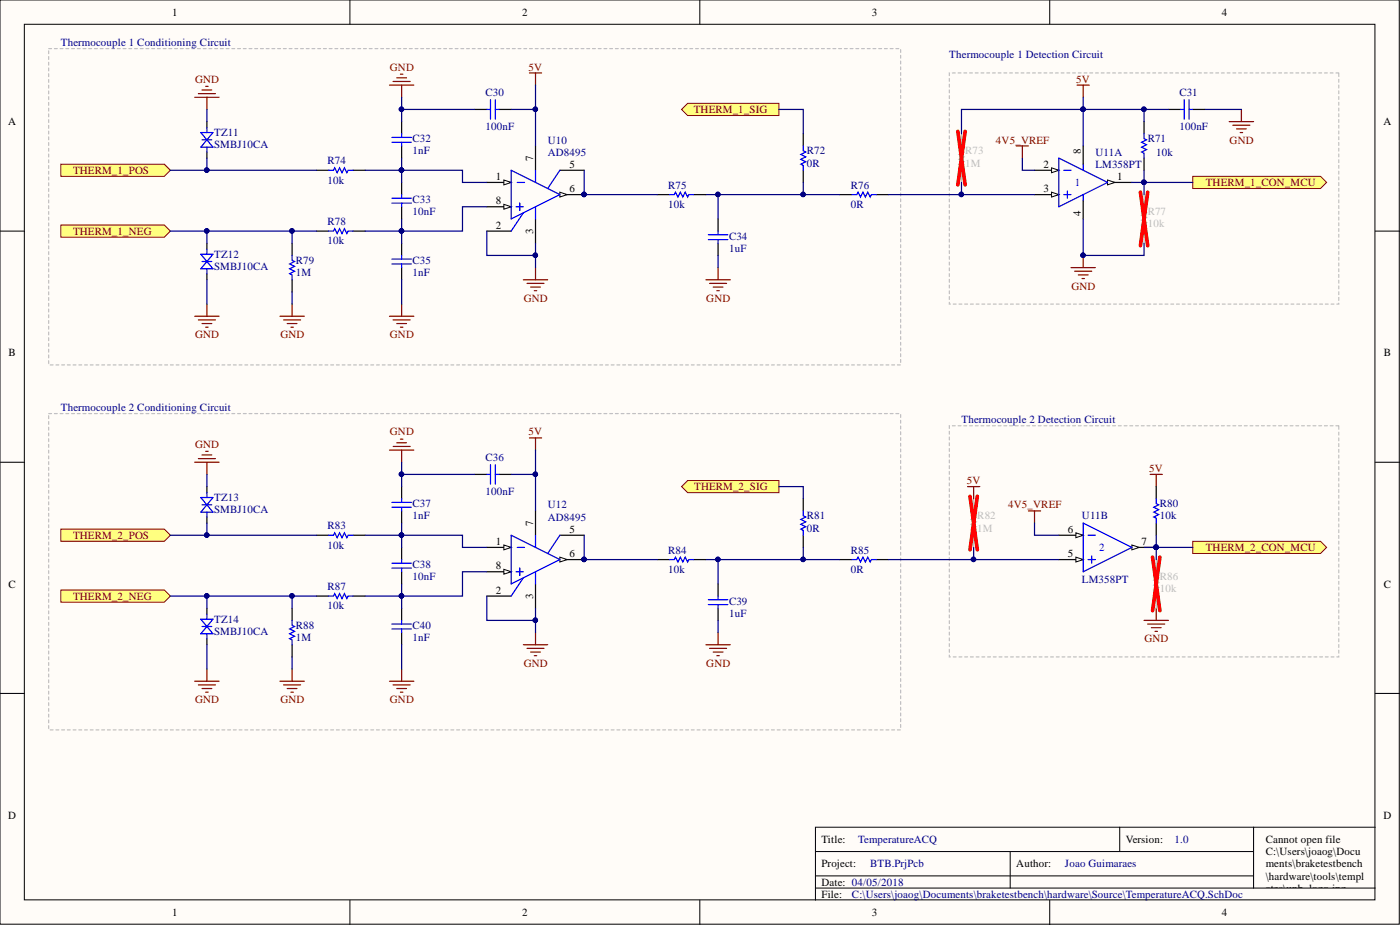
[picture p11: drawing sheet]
<svg xmlns="http://www.w3.org/2000/svg" width="292mm" height="193mm" viewBox="0 0 292 193" stroke-linecap="round" stroke-linejoin="round" font-family="sans-serif">
<defs><g id="words">
<g font-size="2.3">
<text x="35.9" y="3.3">1</text>
<text x="108.9" y="3.3">2</text>
<text x="181.9" y="3.3">3</text>
<text x="255" y="3.3">4</text>
<text x="1.7" y="26.1">A</text>
<text x="288.6" y="26.1">A</text>
<text x="111.2" y="33.5" transform="rotate(-90 111.2 33.5)">7</text>
<text x="118.8" y="35">5</text>
<text x="217.7" y="35">2</text>
<text x="225.5" y="32.2" transform="rotate(-90 225.5 32.2)">8</text>
<text x="103.4" y="37.6">1</text>
<text x="118.8" y="40.1">6</text>
<text x="217.7" y="40.1">3</text>
<text x="233.1" y="37.6">1</text>
<text x="103.4" y="42.6">8</text>
<text x="103.4" y="47.7">2</text>
<text x="225.5" y="45.1" transform="rotate(-90 225.5 45.1)">4</text>
<text x="111.2" y="48.9" transform="rotate(-90 111.2 48.9)">3</text>
<text x="1.8" y="74.4">B</text>
<text x="288.7" y="74.4">B</text>
<text x="103.4" y="113.7">1</text>
<text x="111.2" y="109.6" transform="rotate(-90 111.2 109.6)">7</text>
<text x="118.8" y="111.2">5</text>
<text x="222.8" y="111.2">6</text>
<text x="238.2" y="113.7">7</text>
<text x="103.4" y="118.8">8</text>
<text x="118.8" y="116.2">6</text>
<text x="222.8" y="116.2">5</text>
<text x="1.8" y="122.6">C</text>
<text x="103.4" y="123.8">2</text>
<text x="111.2" y="125" transform="rotate(-90 111.2 125)">3</text>
<text x="288.7" y="122.6">C</text>
<text x="1.7" y="170.8">D</text>
<text x="288.6" y="170.8">D</text>
<text x="171.4" y="175.9">Title:</text>
<text x="234.9" y="175.9">Version:</text>
<text x="264.1" y="175.9">Cannot open file</text>
<text x="264.1" y="178.4">C:\Users\joaog\Docu</text>
<text x="171.4" y="180.9">Project:</text>
<text x="171.4" y="184.8">Date: 04/05/2018</text>
<text x="212" y="180.9">Author:</text>
<text x="264.1" y="180.9">ments\braketestbench</text>
<text x="264.1" y="183.5">\hardware\tools\templ</text>
<text x="35.9" y="191.1">1</text>
<text x="108.9" y="191.1">2</text>
<text x="171.4" y="187.3">File:</text>
<text x="181.9" y="191.1">3</text>
<text x="255" y="191.1">4</text>
<text x="264.1" y="186">ates\unb_logo.jpg</text>
</g>
<g font-size="2.3" fill="#000080">
<text x="12.7" y="9.6">Thermocouple 1 Conditioning Circuit</text>
<text x="198.1" y="12.2">Thermocouple 1 Detection Circuit</text>
<text x="101.3" y="20">C30</text>
<text x="246.1" y="20">C31</text>
<text x="44.7" y="28.4">TZ11</text>
<text x="86.1" y="29.7">C32</text>
<text x="101.3" y="27.1">100nF</text>
<text x="114.3" y="29.9">U10</text>
<text x="239.5" y="29.7">R71</text>
<text x="246.1" y="27.1">100nF</text>
<text x="44.7" y="31">SMBJ10CA</text>
<text x="68.3" y="34.3">R74</text>
<text x="86.1" y="32.2">1nF</text>
<text x="114.3" y="32.5">AD8495</text>
<text x="168.4" y="32.2">R72</text>
<text x="168.4" y="34.8">0R</text>
<text x="228.5" y="32.5">U11A</text>
<text x="228.5" y="35">LM358PT</text>
<text x="241.2" y="32.5">10k</text>
<text x="68.3" y="38.3">10k</text>
<text x="139.4" y="39.3">R75</text>
<text x="177.5" y="39.3">R76</text>
<text x="68.3" y="46.9">R78</text>
<text x="86.1" y="42.4">C33</text>
<text x="86.1" y="44.9">10nF</text>
<text x="139.4" y="43.4">10k</text>
<text x="177.5" y="43.4">0R</text>
<text x="44.7" y="53.8">TZ12</text>
<text x="68.3" y="51">10k</text>
<text x="152.1" y="50">C34</text>
<text x="152.1" y="52.5">1uF</text>
<text x="44.7" y="56.3">SMBJ10CA</text>
<text x="61.7" y="55.1">R79</text>
<text x="61.7" y="57.6">1M</text>
<text x="86.1" y="55.1">C35</text>
<text x="86.1" y="57.6">1nF</text>
<text x="12.7" y="85.8">Thermocouple 2 Conditioning Circuit</text>
<text x="200.6" y="88.3">Thermocouple 2 Detection Circuit</text>
<text x="101.3" y="96.2">C36</text>
<text x="44.7" y="104.6">TZ13</text>
<text x="44.7" y="107.1">SMBJ10CA</text>
<text x="86.1" y="105.8">C37</text>
<text x="101.3" y="103.3">100nF</text>
<text x="114.3" y="106.1">U12</text>
<text x="242" y="105.8">R80</text>
<text x="68.3" y="110.4">R83</text>
<text x="86.1" y="108.4">1nF</text>
<text x="114.3" y="108.6">AD8495</text>
<text x="168.4" y="108.4">R81</text>
<text x="168.4" y="110.9">0R</text>
<text x="225.7" y="108.4">U11B</text>
<text x="242" y="108.4">10k</text>
<text x="68.3" y="114.5">10k</text>
<text x="86.1" y="118.5">C38</text>
<text x="139.4" y="115.5">R84</text>
<text x="139.4" y="119.5">10k</text>
<text x="177.5" y="115.5">R85</text>
<text x="177.5" y="119.5">0R</text>
<text x="68.3" y="123.1">R87</text>
<text x="86.1" y="121.1">10nF</text>
<text x="225.7" y="121.6">LM358PT</text>
<text x="44.7" y="129.9">TZ14</text>
<text x="61.7" y="131.2">R88</text>
<text x="68.3" y="127.1">10k</text>
<text x="86.1" y="131.2">C40</text>
<text x="152.1" y="126.1">C39</text>
<text x="152.1" y="128.7">1uF</text>
<text x="44.7" y="132.5">SMBJ10CA</text>
<text x="61.7" y="133.7">1M</text>
<text x="86.1" y="133.7">1nF</text>
<text x="179" y="175.9">TemperatureACQ</text>
<text x="245" y="175.9">1.0</text>
<text x="181.6" y="180.9">BTB.PrjPcb</text>
<text x="222.2" y="180.9">Joao Guimaraes</text>
<text x="177.8" y="187.3">C:\Users\joaog\Documents\braketestbench\hardware\Source\TemperatureACQ.SchDoc</text>
</g>
<g font-size="2.3" fill="#800000">
<text x="40.7" y="17.2">GND</text>
<text x="81.3" y="14.7">GND</text>
<text x="110.3" y="14.7">5V</text>
<text x="224.6" y="17.2">5V</text>
<text x="144.7" y="23.6">THERM_1_SIG</text>
<text x="207.8" y="29.9">4V5_VREF</text>
<text x="256.6" y="29.9">GND</text>
<text x="15.2" y="36.3">THERM_1_POS</text>
<text x="251.6" y="38.8">THERM_1_CON_MCU</text>
<text x="15.2" y="49">THERM_1_NEG</text>
<text x="109.3" y="62.9">GND</text>
<text x="147.4" y="62.9">GND</text>
<text x="223.5" y="60.4">GND</text>
<text x="40.7" y="70.5">GND</text>
<text x="58.5" y="70.5">GND</text>
<text x="81.3" y="70.5">GND</text>
<text x="40.7" y="93.4">GND</text>
<text x="81.3" y="90.9">GND</text>
<text x="110.3" y="90.9">5V</text>
<text x="201.7" y="101">5V</text>
<text x="239.8" y="98.5">5V</text>
<text x="144.8" y="102.3">THERM_2_SIG</text>
<text x="210.3" y="106.1">4V5_VREF</text>
<text x="15.2" y="112.4">THERM_2_POS</text>
<text x="251.6" y="115">THERM_2_CON_MCU</text>
<text x="15.2" y="125.1">THERM_2_NEG</text>
<text x="238.8" y="134">GND</text>
<text x="109.3" y="139.1">GND</text>
<text x="147.4" y="139.1">GND</text>
<text x="40.7" y="146.7">GND</text>
<text x="58.5" y="146.7">GND</text>
<text x="81.3" y="146.7">GND</text>
</g>
<g font-size="2.3" fill="#bfbebc">
<text x="201.4" y="32.2">R73</text>
<text x="201.4" y="34.8">1M</text>
<text x="239.5" y="44.9">R77</text>
<text x="239.5" y="47.5">10k</text>
<text x="203.9" y="108.4">R82</text>
<text x="203.9" y="110.9">1M</text>
<text x="242" y="121.1">R86</text>
<text x="242" y="123.6">10k</text>
</g>
<g font-size="2.3" fill="#00f">
<text x="224.2" y="38.8">1</text>
<text x="229.3" y="115">2</text>
</g>
</g></defs>
<g fill="#fffcf8" stroke="#000" stroke-width=".21">
<path d="M0 0h291.9v192.8h-291.9z"/>
<path d="M5.1 5.1h281.8v182.6h-281.8z"/>
</g>
<g fill="none" stroke="#000" stroke-width=".21">
<path d="M73 0v5.1M146 0v5.1M219 0v5.1M0 48.2h5.1M286.9 48.2h5.1M0 96.4h5.1M286.9 96.4h5.1M0 144.7h5.1M286.9 144.7h5.1M170.1 177.6h91.5M210.8 177.6v7.7M233.6 172.6v5"/>
<path d="M261.6 172.6h-91.5v15.2M286.9 172.6h-25.3v12.7M73 187.8v5.1M146 187.8v5.1M170.1 185.3h116.8M170.1 182.7h91.5M219 187.8v5.1"/>
</g>
<g fill="none" stroke="#800000" stroke-width=".25">
<path d="M81.3 17.8h5M82 17h3.6M82.8 16.2h2M83.5 15.5h.6M83.8 17.8v2.5M110.5 15.2h2.5M111.7 15.2v2.6M109.2 58.4h5.1M110 59.1h3.5M110.7 59.9h2M111.7 55.8v2.6M58.4 66h5.1"/>
<path d="M59.2 66.7h3.5M59.9 67.5h2.1M60.7 68.3h.5M60.9 63.4v2.6M81.3 66h5M82 66.7h3.6M82.8 67.5h2M83.5 68.3h.6M83.8 63.4v2.6M111.5 60.6h.5"/>
</g>
<g fill="#ffff80" stroke="#800000" stroke-width=".21">
<path d="M12.7 34.3h21.6l1.3 1.2-1.3 1.3h-21.6z" fill-rule="evenodd"/>
<path d="M12.7 46.9h21.6l1.3 1.3-1.3 1.3h-21.6z" fill-rule="evenodd"/>
<path d="M142.2 22.8l1.3-1.2h19v2.5h-19z" fill-rule="evenodd"/>
</g>
<path d="M10.2 10.1h177.7v66h-177.7v-66" fill="none" stroke="#c0c0c0" stroke-width=".25" stroke-dasharray=".6 .6"/>
<g fill="none" stroke="#800000" stroke-width=".25">
<path d="M41.4 19.5h3.5M42.2 18.8h2M42.9 18h.5M224.7 17.8h2.6M226 17.8v2.5M40.6 20.3h5.1M43.2 20.3v2.5M212 30.4h2.6M213.3 30.4v2.6M223.5 55.8h5M224.2 56.6h3.6M225 57.3h2"/>
<path d="M225.7 58.1h.6M226 53.3v2.5M40.6 66h5.1M41.4 66.7h3.5M42.2 67.5h2M42.9 68.3h.5M43.2 63.4v2.6"/>
</g>
<circle cx="226" cy="53.2" r=".47" fill="#000080" stroke="#000080" stroke-width=".21"/>
<path d="M248.9 36.8h26.6l1.3 1.3-1.3 1.2h-26.6z" fill-rule="evenodd" fill="#ffff80" stroke="#800000" stroke-width=".21"/>
<path d="M256.5 25.4h5.1M257.2 26.1h3.6M258 26.9h2M258.8 27.7h.5M259 22.8v2.6" fill="none" stroke="#800000" stroke-width=".25"/>
<g fill="#ffff80" stroke="#800000" stroke-width=".21">
<path d="M12.7 110.4h21.6l1.3 1.3-1.3 1.2h-21.6z" fill-rule="evenodd"/>
<path d="M12.7 123.1h21.6l1.3 1.3-1.3 1.2h-21.6z" fill-rule="evenodd"/>
</g>
<path d="M10.2 86.3h177.7v66h-177.7v-66" fill="none" stroke="#c0c0c0" stroke-width=".25" stroke-dasharray=".6 .6"/>
<path d="M147.3 58.4h5.1M148 59.1h3.6M148.8 59.9h2M149.8 55.8v2.6M149.6 60.6h.5" fill="none" stroke="#800000" stroke-width=".25"/>
<g fill="none" stroke="#000" stroke-width=".25">
<path d="M43.2 25.4v1.2M43.2 31.7v1.3M66 35.5h2.6M73.6 35.5h2.6M83.8 25.4v2.5M83.8 30.4v2.6M83.8 38.1v2.5M99 22.8h2.6M104.1 22.8h2.6M167.6 27.9v2.5M167.6 35.5v2.6M238.7 25.4v2.5"/>
<path d="M238.7 33v2.5M243.8 22.8h2.5M248.9 22.8h2.5M43.2 50.7v1.3M43.2 57.1v1.3M60.9 50.7v2.6M60.9 58.4v2.5M66 48.2h2.6M73.6 48.2h2.6M83.8 43.1v2.6M101.6 43.1h5.1M137.1 40.6h2.6"/>
<path d="M144.7 40.6h2.6M149.8 45.7v2.5M149.8 50.7v2.6"/>
</g>
<g fill="none" stroke="#00f" stroke-width=".25">
<path d="M41.9 27.7h2.5l-2.5 3h2.5zM42.2 29.2h2M43.2 26.6v1.1M43.2 30.7v1M68.6 35.5h1l.2-.5 .5 1 .5-1 .6 1 .5-1 .5 1 .2-.5h1M81.8 28.7h4M81.8 29.7h4M83.8 27.9v.8M83.8 29.7v.7M101.6 22.8h.7M102.3 20.8v4.1M103.4 20.8v4.1"/>
<path d="M103.4 22.8h.7M167.6 30.4v1.1l.5 .2-1 .5 1 .5-1 .5 1 .5-1 .6 .5 .2v1M238.7 27.9v1l.5 .3-1 .5 1 .5-1 .5 1 .5-1 .5 .5 .3v1M246.3 22.8h.8M247.1 20.8v4.1M248.1 22.8h.8M248.1 20.8v4.1M41.9 53h2.5l-2.5 3.1h2.5zM42.2 54.6h2M43.2 52v1M43.2 56.1v1M60.9 53.3v1l.6 .3-1.1 .5 1.1 .5-1.1 .5 1.1 .5-1.1 .5 .5 .2v1.1"/>
<path d="M68.6 48.2h1l.2-.5 .5 1 .5-1 .6 1 .5-1 .5 1 .2-.5h1M81.8 41.4h4M81.8 42.4h4M83.8 40.6v.8M83.8 42.4v.7M139.7 40.6h1l.2-.5 .5 1 .5-1 .6 1 .5-1 .5 1 .2-.5h1M147.8 49h4.1M147.8 50h4.1M149.8 48.2v.8M149.8 50v.7"/>
</g>
<path d="M200.6 27.9v3.6l.5 .2-1 .5 1 .5-1 .5 1 .5-1 .6 .5 .2v3.6M238.7 40.6v3.6l.5 .2-1 .5 1 .5-1 .5 1 .5-1 .5 .5 .3v3.5" fill="none" stroke="#bfbebc" stroke-width=".25"/>
<path d="M199.8 27.4l1.6 11.2M201.4 27.4l-1.6 11.2M237.9 40.1l1.6 11.2M239.5 40.1l-1.6 11.2" fill="none" stroke="#f00" stroke-width=".76"/>
<path d="M105.1 42.6l1.6 .5-1.6 .5z" fill="#fffcf8"/>
<path d="M105.1 42.6l1.6 .5-1.6 .5z" fill="none" stroke="#000" stroke-width=".21"/>
<path d="M101.6 38.1h5.1" fill="none" stroke="#000" stroke-width=".25"/>
<path d="M105.1 37.6l1.6 .5-1.6 .5z" fill="#fffcf8"/>
<path d="M105.1 37.6l1.6 .5-1.6 .5z" fill="none" stroke="#000" stroke-width=".21"/>
<path d="M116.8 40.6h5.1" fill="none" stroke="#000" stroke-width=".25"/>
<path d="M116.8 40.1l1.5 .5-1.5 .5z" fill="#fffcf8"/>
<path d="M116.8 40.1l1.5 .5-1.5 .5z" fill="none" stroke="#000" stroke-width=".21"/>
<circle cx="121.9" cy="40.6" r=".47" fill="#000080" stroke="#000080" stroke-width=".21"/>
<path d="M111.7 30.4v5.1M116.8 35.5h5.1M83.8 50.7v2.6M83.8 55.8v2.6M101.6 48.2h5.1M111.7 45.7v5" fill="none" stroke="#000" stroke-width=".25"/>
<path d="M106.7 35.5l10.1 5.1-10.1 5.1zM107.9 38.1h1.5M111.7 35.5v2.6M116.8 35.5l-2.5 3.8M81.8 54h4M81.8 55.1h4M83.8 53.3v.7M83.8 55.1v.7M107.7 43.1h1.5M108.4 42.4v1.5M109.2 44.4l-2.5 3.8M111.7 43.1v2.6" fill="none" stroke="#00f" stroke-width=".25"/>
<g fill="none" stroke="#800000" stroke-width=".25">
<path d="M81.3 93.9h5M82 93.1h3.6M82.8 92.4h2M83.5 91.6h.6M83.8 93.9v2.5M110.5 91.4h2.5M111.7 91.4v2.5M60.9 139.6v2.5M83.8 139.6v2.5M109.2 134.5h5.1M110 135.3h3.5M110.7 136h2"/>
<path d="M111.5 136.8h.5M111.7 132v2.5M58.4 142.1h5.1M59.2 142.9h3.5M59.9 143.6h2.1M60.7 144.4h.5M81.3 142.1h5M82 142.9h3.6M82.8 143.6h2M83.5 144.4h.6"/>
</g>
<path d="M142.2 101.5l1.3-1.3h19v2.6h-19z" fill-rule="evenodd" fill="#ffff80" stroke="#800000" stroke-width=".21"/>
<g fill="none" stroke="#800000" stroke-width=".25">
<path d="M40.6 96.4h5.1M41.4 95.7h3.5M42.2 94.9h2M42.9 94.1h.5M43.2 96.4v2.6M43.2 139.6v2.5M147.3 134.5h5.1M148 135.3h3.6M148.8 136h2M149.6 136.8h.5M149.8 132v2.5M40.6 142.1h5.1"/>
<path d="M41.4 142.9h3.5M42.2 143.6h2M42.9 144.4h.5"/>
</g>
<g fill="none" stroke="#000" stroke-width=".25">
<path d="M99 99h2.6M104.1 99h2.6M43.2 101.5v1.3M43.2 107.9v1.2M66 111.7h2.6M73.6 111.7h2.6M83.8 101.5v2.5M83.8 106.6v2.5M83.8 114.2v2.5M83.8 119.3v2.5M101.6 119.3h5.1M137.1 116.7h2.6"/>
<path d="M144.7 116.7h2.6M167.6 104v2.6M167.6 111.7v2.5M43.2 126.9v1.3M43.2 133.2v1.3M60.9 126.9v2.5M60.9 134.5v2.5M66 124.4h2.6M73.6 124.4h2.6M149.8 121.8v2.6M149.8 126.9v2.5"/>
</g>
<g fill="none" stroke="#00f" stroke-width=".25">
<path d="M101.6 99h.7M102.3 96.9v4.1M103.4 96.9v4.1M103.4 99h.7M41.9 103.8h2.5l-2.5 3h2.5zM42.2 105.3h2M43.2 102.8v1M43.2 106.8v1.1M68.6 111.7h1l.2-.5 .5 1 .5-1 .6 1 .5-1 .5 1 .2-.5h1M81.8 104.8h4M81.8 105.8h4M81.8 117.5h4"/>
<path d="M81.8 118.5h4M83.8 104v.8M83.8 105.8v.8M83.8 116.7v.8M83.8 118.5v.8M139.7 116.7h1l.2-.5 .5 1 .5-1 .6 1 .5-1 .5 1 .2-.5h1M167.6 106.6v1l.5 .3-1 .5 1 .5-1 .5 1 .5-1 .5 .5 .2v1.1M41.9 129.2h2.5l-2.5 3h2.5zM42.2 130.7h2M43.2 128.2v1M43.2 132.2v1M60.9 129.4v1l.6 .3-1.1 .5 1.1 .5-1.1 .5 1.1 .5-1.1 .5 .5 .3v1"/>
<path d="M68.6 124.4h1l.2-.6 .5 1.1 .5-1.1 .6 1.1 .5-1.1 .5 1.1 .2-.5h1M147.8 125.1h4.1M147.8 126.1h4.1M149.8 124.4v.7M149.8 126.1v.8"/>
</g>
<path d="M105.1 118.8l1.6 .5-1.6 .5z" fill="#fffcf8"/>
<path d="M105.1 118.8l1.6 .5-1.6 .5z" fill="none" stroke="#000" stroke-width=".21"/>
<path d="M101.6 114.2h5.1" fill="none" stroke="#000" stroke-width=".25"/>
<path d="M105.1 113.7l1.6 .5-1.6 .5z" fill="#fffcf8"/>
<path d="M105.1 113.7l1.6 .5-1.6 .5z" fill="none" stroke="#000" stroke-width=".21"/>
<path d="M116.8 116.7h5.1" fill="none" stroke="#000" stroke-width=".25"/>
<path d="M116.8 116.2l1.5 .5-1.5 .5z" fill="#fffcf8"/>
<path d="M116.8 116.2l1.5 .5-1.5 .5z" fill="none" stroke="#000" stroke-width=".21"/>
<circle cx="121.9" cy="116.7" r=".47" fill="#000080" stroke="#000080" stroke-width=".21"/>
<path d="M111.7 106.6v5.1M116.8 111.7h5.1M83.8 126.9v2.5M83.8 132v2.5M101.6 124.4h5.1M111.7 121.8v5.1" fill="none" stroke="#000" stroke-width=".25"/>
<path d="M106.7 111.7l10.1 5-10.1 5.1zM107.7 119.3h1.5M107.9 114.2h1.5M108.4 118.5v1.5M111.7 111.7v2.5M111.7 119.3v2.5M116.8 111.7l-2.5 3.8M81.8 130.2h4M81.8 131.2h4M83.8 129.4v.8M83.8 131.2v.8M109.2 120.5l-2.5 3.9" fill="none" stroke="#00f" stroke-width=".25"/>
<path d="M240 99h2.5M241.2 99v2.5M214.6 106.6h2.5M215.8 106.6v2.5M238.7 129.4h5.1M239.5 130.2h3.5M240.2 131h2.1M241 131.7h.5M241.2 126.9v2.5" fill="none" stroke="#800000" stroke-width=".25"/>
<path d="M248.9 112.9h26.6l1.3 1.3-1.3 1.3h-26.6z" fill-rule="evenodd" fill="#ffff80" stroke="#800000" stroke-width=".21"/>
<path d="M203.1 104v3.6l.6 .3-1.1 .5 1.1 .5-1.1 .5 1.1 .5-1.1 .5 .5 .2v3.6M241.2 116.7v3.6l.5 .2-1 .6 1 .5-1 .5 1 .5-1 .5 .5 .2v3.6" fill="none" stroke="#bfbebc" stroke-width=".25"/>
<path d="M202.4 103.5l1.5 11.2M203.9 103.5l-1.5 11.2M240.5 116.2l1.5 11.2M242 116.2l-1.5 11.2" fill="none" stroke="#f00" stroke-width=".76"/>
<path d="M231.1 38.1h5.1M241.2 101.5v2.5M241.2 109.1v2.6" fill="none" stroke="#000" stroke-width=".25"/>
<path d="M241.2 104v1.1l.5 .2-1 .5 1 .5-1 .5 1 .5-1 .6 .5 .2v1" fill="none" stroke="#00f" stroke-width=".25"/>
<path d="M231.1 37.6l1.5 .5-1.5 .5z" fill="#fffcf8"/>
<path d="M231.1 37.6l1.5 .5-1.5 .5z" fill="none" stroke="#000" stroke-width=".21"/>
<path d="M215.8 40.6h5.1" fill="none" stroke="#000" stroke-width=".25"/>
<path d="M219.4 40.1l1.5 .5-1.5 .5z" fill="#fffcf8"/>
<path d="M219.4 40.1l1.5 .5-1.5 .5z" fill="none" stroke="#000" stroke-width=".21"/>
<path d="M215.8 35.5h5.1" fill="none" stroke="#000" stroke-width=".25"/>
<path d="M219.4 35l1.5 .5-1.5 .5z" fill="#fffcf8"/>
<path d="M219.4 35l1.5 .5-1.5 .5z" fill="none" stroke="#000" stroke-width=".21"/>
<path d="M220.9 33l10.2 5.1-10.2 5zM221.9 35.5h1.6M222.7 39.8v1.6M226 34.3v1.2M221.9 40.6h1.6M226 40.6v1.3" fill="none" stroke="#00f" stroke-width=".25"/>
<path d="M226 30.4v3.9M226 41.9v3.8M236.2 114.2h5" fill="none" stroke="#000" stroke-width=".25"/>
<path d="M236.2 113.7l1.5 .5-1.5 .5z" fill="#fffcf8"/>
<path d="M236.2 113.7l1.5 .5-1.5 .5z" fill="none" stroke="#000" stroke-width=".21"/>
<circle cx="241.2" cy="114.2" r=".47" fill="#000080" stroke="#000080" stroke-width=".21"/>
<path d="M220.9 116.7h5.1" fill="none" stroke="#000" stroke-width=".25"/>
<path d="M224.5 116.2l1.5 .5-1.5 .5z" fill="#fffcf8"/>
<path d="M224.5 116.2l1.5 .5-1.5 .5z" fill="none" stroke="#000" stroke-width=".21"/>
<path d="M220.9 111.7h5.1" fill="none" stroke="#000" stroke-width=".25"/>
<path d="M224.5 111.2l1.5 .5-1.5 .5z" fill="#fffcf8"/>
<path d="M224.5 111.2l1.5 .5-1.5 .5z" fill="none" stroke="#000" stroke-width=".21"/>
<path d="M177.8 40.6h1l.2-.5 .5 1 .5-1 .5 1 .6-1 .5 1 .2-.5h1M177.8 116.7h1l.2-.5 .5 1 .5-1 .5 1 .6-1 .5 1 .2-.5h1M226 109.1l10.2 5.1-10.2 5.1zM227 116.7h1.5M227 111.7h1.5M227.8 116v1.5" fill="none" stroke="#00f" stroke-width=".25"/>
<g fill="#000080" stroke="#000080" stroke-width=".21">
<circle cx="241.2" cy="114.2" r=".47"/>
<circle cx="83.8" cy="22.8" r=".47"/>
<circle cx="83.8" cy="48.2" r=".47"/>
<circle cx="43.1" cy="35.5" r=".47"/>
<circle cx="60.9" cy="48.2" r=".47"/>
<circle cx="43.1" cy="48.2" r=".47"/>
<circle cx="83.8" cy="35.5" r=".47"/>
<circle cx="238.7" cy="38" r=".47"/>
<circle cx="238.7" cy="22.8" r=".47"/>
<circle cx="226" cy="22.8" r=".47"/>
<circle cx="111.7" cy="22.8" r=".47"/>
<circle cx="111.7" cy="53.2" r=".47"/>
<circle cx="83.8" cy="98.9" r=".47"/>
<circle cx="83.8" cy="124.3" r=".47"/>
<circle cx="43.1" cy="111.6" r=".47"/>
<circle cx="60.9" cy="124.3" r=".47"/>
<circle cx="43.1" cy="124.3" r=".47"/>
<circle cx="83.8" cy="111.6" r=".47"/>
<circle cx="111.7" cy="98.9" r=".47"/>
<circle cx="111.7" cy="129.4" r=".47"/>
<circle cx="226" cy="53.2" r=".47"/>
<circle cx="203.1" cy="116.7" r=".47"/>
<circle cx="149.8" cy="116.7" r=".47"/>
<circle cx="167.6" cy="116.7" r=".47"/>
<circle cx="121.9" cy="40.6" r=".47"/>
<circle cx="121.9" cy="116.7" r=".47"/>
<circle cx="149.8" cy="40.6" r=".47"/>
<circle cx="167.6" cy="40.6" r=".47"/>
<circle cx="200.6" cy="40.6" r=".47"/>
</g>
<path d="M201.9 101.5h2.5M203.1 101.5v2.5" fill="none" stroke="#800000" stroke-width=".25"/>
<path d="M279.3 15.2h-81.2v48.2h81.2v-48.2M279.3 88.8h-81.2v48.2h81.2v-48.2" fill="none" stroke="#c0c0c0" stroke-width=".25" stroke-dasharray=".6 .6"/>
<path d="M175.2 40.6h2.6M182.8 40.6h2.6M175.2 116.7h2.6M182.8 116.7h2.6" fill="none" stroke="#000" stroke-width=".25"/>
<g fill="none" stroke="#000080" stroke-width=".25">
<path d="M111.7 17.8v12.6M35.6 35.5h30.4M43.2 22.8v2.6M43.2 33v2.5M76.2 35.5h20.3v2.6h5.1M83.8 20.3v5.1M83.8 33v5.1M83.8 22.8h15.2M106.7 22.8h5M121.9 35.5v5.1h15.2M162.5 22.8h5.1v5.1M167.6 38.1v2.5h-17.8"/>
<path d="M200.6 38.1v2.5h-15.2M213.3 33v2.5h2.5M226 20.3v10.1M236.2 38.1h12.7M238.7 22.8v2.6M238.7 35.5v5.1M243.8 22.8h-43.2v5.1M251.4 22.8h7.6M35.6 48.2h25.3v2.5M43.2 48.2v2.5M43.2 58.4v5M60.9 48.2h5.1"/>
<path d="M83.8 45.7v2.5h-7.6M83.8 58.4v5M101.6 43.1h-5.1v5.1h-12.7v2.5M101.6 48.2v5.1h10.1v-2.6M111.7 53.3v2.5M147.3 40.6h2.5v5.1M149.8 53.3v2.5M167.6 40.6h7.6M200.6 40.6h15.2M226 45.7v7.6h12.7v-2.6M60.9 60.9v2.5M43.2 99v2.5"/>
<path d="M83.8 96.4v5.1M83.8 99h15.2M106.7 99h5M111.7 93.9v12.7M35.6 111.7h30.4M43.2 109.1v2.6M76.2 111.7h20.3v2.5h5.1M83.8 109.1v5.1M101.6 119.3h-5.1v5.1h-12.7v2.5M121.9 111.7v5h15.2M149.8 116.7v5.1M162.5 101.5h5.1v2.5"/>
<path d="M167.6 114.2v2.5h-20.3M167.6 116.7h7.6M185.4 116.7h17.7M203.1 114.2v2.5h17.8M215.8 109.1v2.6h5.1M238.7 114.2h10.2M241.2 111.7v5M35.6 124.4h25.3v2.5M43.2 124.4v2.5M43.2 134.5v5.1M60.9 137v2.6M60.9 124.4h5.1"/>
<path d="M83.8 121.8v2.6h-7.6M83.8 134.5v5.1M101.6 124.4v5h10.1v-2.5M111.7 129.4v2.6M149.8 129.4v2.6"/>
</g>
<use href="#words"/>
</svg>
